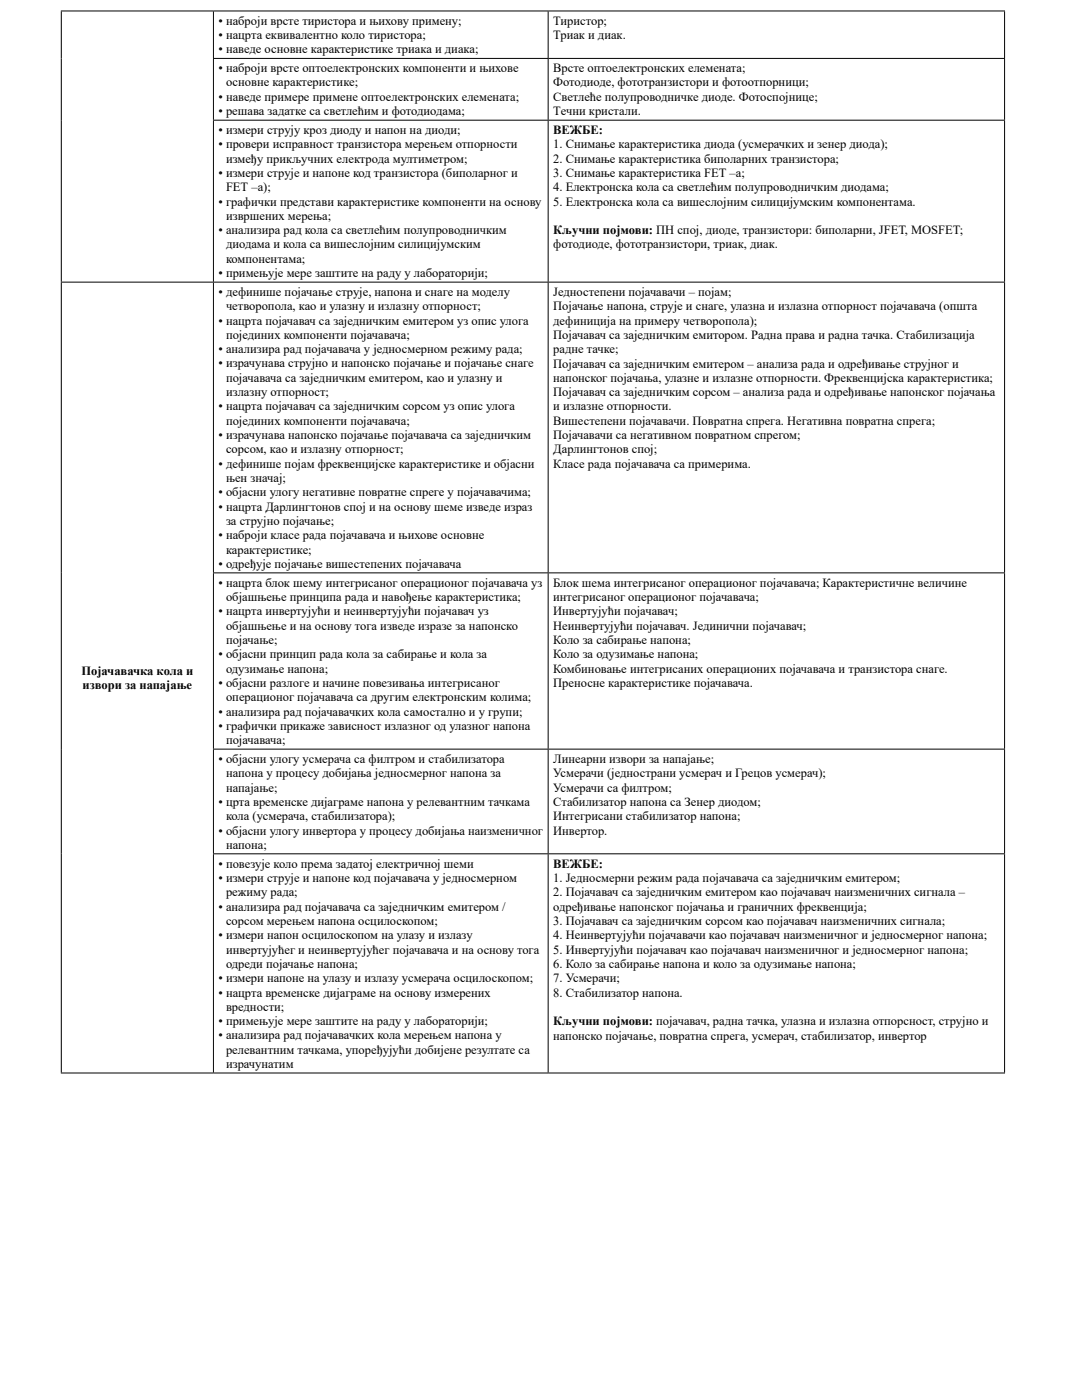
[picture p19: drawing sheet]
<svg xmlns="http://www.w3.org/2000/svg" width="210mm" height="276mm" viewBox="0 0 210 276" stroke-linecap="round" stroke-linejoin="round" font-family="sans-serif">
<defs><g id="words">
<g font-size="2.5">
<text x="43.1" y="4.9">• наброји врсте тиристора и њихову примену;</text>
<text x="109.1" y="4.9">Тиристор;</text>
<text x="43.1" y="7.7">• нацрта еквивалентно коло тиристора;</text>
<text x="43.1" y="10.5">• наведе основне карактеристике триака и диака;</text>
<text x="109.1" y="7.7">Триак и диак.</text>
<text x="43.1" y="14.2">• наброји врсте оптоелектронских компоненти и њихове</text>
<text x="44.6" y="17.1">основне карактеристике;</text>
<text x="109.1" y="14.2">Врсте оптоелектронских елемената;</text>
<text x="109.1" y="17.1">Фотодиоде, фототранзистори и фотоотпорници;</text>
<text x="43.1" y="19.9">• наведе примере примене оптоелектронских елемената;</text>
<text x="43.1" y="22.7">• решава задатке са светлећим и фотодиодама;</text>
<text x="109.1" y="19.9">Светлеће полупроводничке диоде. Фотоспојнице;</text>
<text x="109.1" y="22.7">Tечни кристали.</text>
<text x="43.1" y="29.2">• провери исправност транзистора мерењем отпорности</text>
<text x="43.1" y="26.4">• измери струју кроз диоду и напон на диоди;</text>
<text x="109.1" y="26.4">ВЕЖБЕ:</text>
<text x="109.1" y="29.2">1. Снимање карактеристика диода (усмерачких и зенер диода);</text>
<text x="43.1" y="34.9">• измери струје и напоне код транзистора (биполарног и</text>
<text x="44.6" y="32.1">између прикључних електрода мултиметром;</text>
<text x="109.1" y="32.1">2. Снимање карактеристика биполарних транзистора;</text>
<text x="109.1" y="34.9">3. Снимање карактеристика FЕТ –а;</text>
<text x="43.1" y="40.5">• графички представи карактеристике компоненти на основу</text>
<text x="44.6" y="37.7">FЕТ –а);</text>
<text x="109.1" y="37.7">4. Електронска кола са светлећим полупроводничким диодама;</text>
<text x="109.1" y="40.5">5. Електронска кола са вишеслојним силицијумским компонентама.</text>
<text x="43.1" y="46.2">• анализира рад кола са светлећим полупроводничким</text>
<text x="44.6" y="43.3">извршених мерења;</text>
<text x="109.1" y="46.2">Кључни појмови: ПН спој, диоде, транзистори: биполарни, ЈFЕТ, MOSFET;</text>
<text x="44.6" y="49">диодама и кола са вишеслојним силицијумским</text>
<text x="44.6" y="51.8">компонентама;</text>
<text x="109.1" y="49">фотодиоде, фототранзистори, триак, диак.</text>
<text x="43.1" y="54.6">• примењује мере заштите на раду у лабораторији;</text>
<text x="43.1" y="58.4">• дефинише појачање струје, напона и снаге на моделу</text>
<text x="109.1" y="58.4">Једностепени појачавачи – појам;</text>
<text x="43.1" y="64">• нацрта појачавач са заједничким емитером уз опис улога</text>
<text x="44.6" y="61.2">четворопола, као и улазну и излазну отпорност;</text>
<text x="109.1" y="61.2">Појачање напона, струје и снаге, улазна и излазна отпорност појачавача (општа</text>
<text x="109.1" y="64">дефиниција на примеру четворопола);</text>
<text x="43.1" y="69.6">• анализира рад појачавача у једносмерном режиму рада;</text>
<text x="44.6" y="66.8">појединих компоненти појачавача;</text>
<text x="109.1" y="66.8">Појачавач са заједничким емитором. Радна права и радна тачка. Стабилизација</text>
<text x="109.1" y="69.6">радне тачке;</text>
<text x="43.1" y="72.5">• израчунава струјно и напонско појачање и појачање снаге</text>
<text x="44.6" y="75.3">појачавача са заједничким емитером, као и улазну и</text>
<text x="109.1" y="72.5">Појачавач са заједничким емитером – анализа рада и одређивање струјног и</text>
<text x="109.1" y="75.3">напонског појачања, улазне и излазне отпорности. Фреквенцијска карактеристика;</text>
<text x="43.1" y="80.9">• нацрта појачавач са заједничким сорсом уз опис улога</text>
<text x="44.6" y="78.1">излазну отпорност;</text>
<text x="44.6" y="83.8">појединих компоненти појачавача;</text>
<text x="109.1" y="78.1">Појачавач са заједничким сорсом – анализа рада и одређивање напонског појачања</text>
<text x="109.1" y="80.9">и излазне отпорности.</text>
<text x="109.1" y="83.8">Вишестепени појачавачи. Повратна спрега. Негативна повратна спрега;</text>
<text x="43.1" y="86.6">• израчунава напонско појачање појачавача са заједничким</text>
<text x="44.6" y="89.4">сорсом, као и излазну отпорност;</text>
<text x="109.1" y="86.6">Појачавачи са негативном повратном спрегом;</text>
<text x="109.1" y="89.4">Дарлингтонов спој;</text>
<text x="43.1" y="92.2">• дефинише појам фреквенцијске карактеристике и објасни</text>
<text x="44.6" y="95">њен значај;</text>
<text x="109.1" y="92.2">Класе рада појачавача са примерима.</text>
<text x="43.1" y="97.9">• објасни улогу негативне повратне спреге у појачавачима;</text>
<text x="43.1" y="100.7">• нацрта Дарлингтонов спој и на основу шеме изведе израз</text>
<text x="43.1" y="106.3">• наброји класе рада појачавача и њихове основне</text>
<text x="44.6" y="103.5">за струјно појачање;</text>
<text x="43.1" y="112">• одређује појачање вишестепених појачавача</text>
<text x="44.6" y="109.2">карактеристике;</text>
<text x="43.1" y="115.7">• нацрта блок шему интегрисаног операционог појачавача уз</text>
<text x="44.6" y="118.5">објашњење принципа рада и навођење карактеристика;</text>
<text x="109.1" y="115.7">Блок шема интегрисаног операционог појачавача; Карактеристичне величине</text>
<text x="109.1" y="118.5">интегрисаног операционог појачавача;</text>
<text x="43.1" y="121.3">• нацрта инвертујући и неинвертујући појачавач уз</text>
<text x="44.6" y="124.2">објашњење и на основу тога изведе изразе за напонско</text>
<text x="109.1" y="121.3">Инвертујући појачавач;</text>
<text x="109.1" y="124.2">Неинвертујући појачавач. Јединични појачавач;</text>
<text x="43.1" y="129.8">• објасни принцип рада кола за сабирање и кола за</text>
<text x="44.6" y="127">појачање;</text>
<text x="109.1" y="127">Коло за сабирање напона;</text>
<text x="109.1" y="129.8">Коло за одузимање напона;</text>
<text x="16" y="133">Појачавачка кола и</text>
<text x="16.3" y="135.9">извори за напајање</text>
<text x="43.1" y="135.5">• објасни разлоге и начине повезивања интегрисаног</text>
<text x="44.6" y="132.6">одузимање напона;</text>
<text x="109.1" y="132.6">Комбиновање интегрисаних операционих појачавача и транзистора снаге.</text>
<text x="109.1" y="135.5">Преносне карактеристике појачавача.</text>
<text x="43.1" y="143.9">• графички прикаже зависност излазног од улазног напона</text>
<text x="43.1" y="141.1">• анализира рад појачавачких кола самостално и у групи;</text>
<text x="44.6" y="138.3">операционог појачавача са другим електронским колима;</text>
<text x="44.6" y="146.7">појачавача;</text>
<text x="43.1" y="150.5">• објасни улогу усмерача са филтром и стабилизатора</text>
<text x="44.6" y="153.3">напона у процесу добијања једносмерног напона за</text>
<text x="109.1" y="150.5">Линеарни извори за напајање;</text>
<text x="109.1" y="153.3">Усмерачи (једнострани усмерач и Грецов усмерач);</text>
<text x="43.1" y="158.9">• црта временске дијаграме напона у релевантним тачкама</text>
<text x="44.6" y="161.8">кола (усмерача, стабилизатора);</text>
<text x="44.6" y="156.1">напајање;</text>
<text x="109.1" y="156.1">Усмерачи са филтром;</text>
<text x="109.1" y="158.9">Стабилизатор напона са Зенер диодом;</text>
<text x="109.1" y="161.8">Интегрисани стабилизатор напона;</text>
<text x="43.1" y="164.6">• објасни улогу инвертора у процесу добијања наизменичног</text>
<text x="44.6" y="167.4">напона;</text>
<text x="109.1" y="164.6">Инвертор.</text>
<text x="43.1" y="173.9">• измери струје и напоне код појачавача у једносмерном</text>
<text x="43.1" y="171.1">• повезује коло према задатој електричној шеми</text>
<text x="109.1" y="171.1">ВЕЖБЕ:</text>
<text x="109.1" y="173.9">1. Једносмерни режим рада појачавача са заједничким емитером;</text>
<text x="43.1" y="179.6">• анализира рад појачавача са заједничким емитером /</text>
<text x="44.6" y="176.8">режиму рада;</text>
<text x="109.1" y="176.8">2. Појачавач са заједничким емитером као појачавач наизменичних сигнала –</text>
<text x="109.1" y="179.6">одређивање напонског појачања и граничних фреквенција;</text>
<text x="43.1" y="185.2">• измери напон осцилоскопом на улазу и излазу</text>
<text x="44.6" y="182.4">сорсом мерењем напона осцилоскопом;</text>
<text x="109.1" y="182.4">3. Појачавач са заједничким сорсом као појачавач наизменичних сигнала;</text>
<text x="109.1" y="185.2">4. Неинвертујући појачавачи као појачавач наизменичног и једносмерног напона;</text>
<text x="44.6" y="188">инвертујућег и неинвертујућег појачавача и на основу тога</text>
<text x="44.6" y="190.9">одреди појачање напона;</text>
<text x="109.1" y="188.1">5. Инвертујући појачавач као појачавач наизменичног и једносмерног напона;</text>
<text x="109.1" y="190.9">6. Коло за сабирање напона и коло за одузимање напона;</text>
<text x="43.1" y="193.7">• измери напоне на улазу и излазу усмерача осцилоскопом;</text>
<text x="43.1" y="196.5">• нацрта временске дијаграме на основу измерених</text>
<text x="109.1" y="193.7">7. Усмерачи;</text>
<text x="109.1" y="196.5">8. Стабилизатор напона.</text>
<text x="43.1" y="202.2">• примењује мере заштите на раду у лабораторији;</text>
<text x="44.6" y="199.3">вредности;</text>
<text x="109.1" y="202.2">Кључни појмови: појачавач, радна тачка, улазна и излазна отпорсност, струјно и</text>
<text x="43.1" y="205">• анализира рад појачавачких кола мерењем напона у</text>
<text x="44.6" y="207.8">релевантним тачкама, упоређујући добијене резултате са</text>
<text x="109.1" y="205">напонско појачање, повратна спрега, усмерач, стабилизатор, инвертор</text>
<text x="44.6" y="210.6">израчунатим</text>
</g>
</g></defs>
<g fill="none" stroke="#000" stroke-width=".2">
<path d="M12 2.2h186.2M12.1 2.3v53.2M42 11.5h156.2M42.1 2.3v9.1M42.1 11.6v12M108.1 2.3v9.1M108.1 11.6v12M198.1 2.3v9.1M198.1 11.6v12M42 23.7h156.2M42.1 23.8v31.7M108.1 23.8v31.7"/>
<path d="M198.1 23.8v31.7M12 55.6h186.2M12.1 55.7v155.8M42.1 55.7v57.2M108.1 55.7v57.2M198.1 55.7v57.2M42 113h156.2M42.1 113.1v34.5M108.1 113.1v34.5M198.1 113.1v34.5M42 147.7h156.2M42.1 147.8v20.5"/>
<path d="M108.1 147.8v20.5M198.1 147.8v20.5M42 168.4h156.2M42.1 168.5v43M108.1 168.5v43M198.1 168.5v43M12 211.6h186.2"/>
</g>
<use href="#words"/>
</svg>
